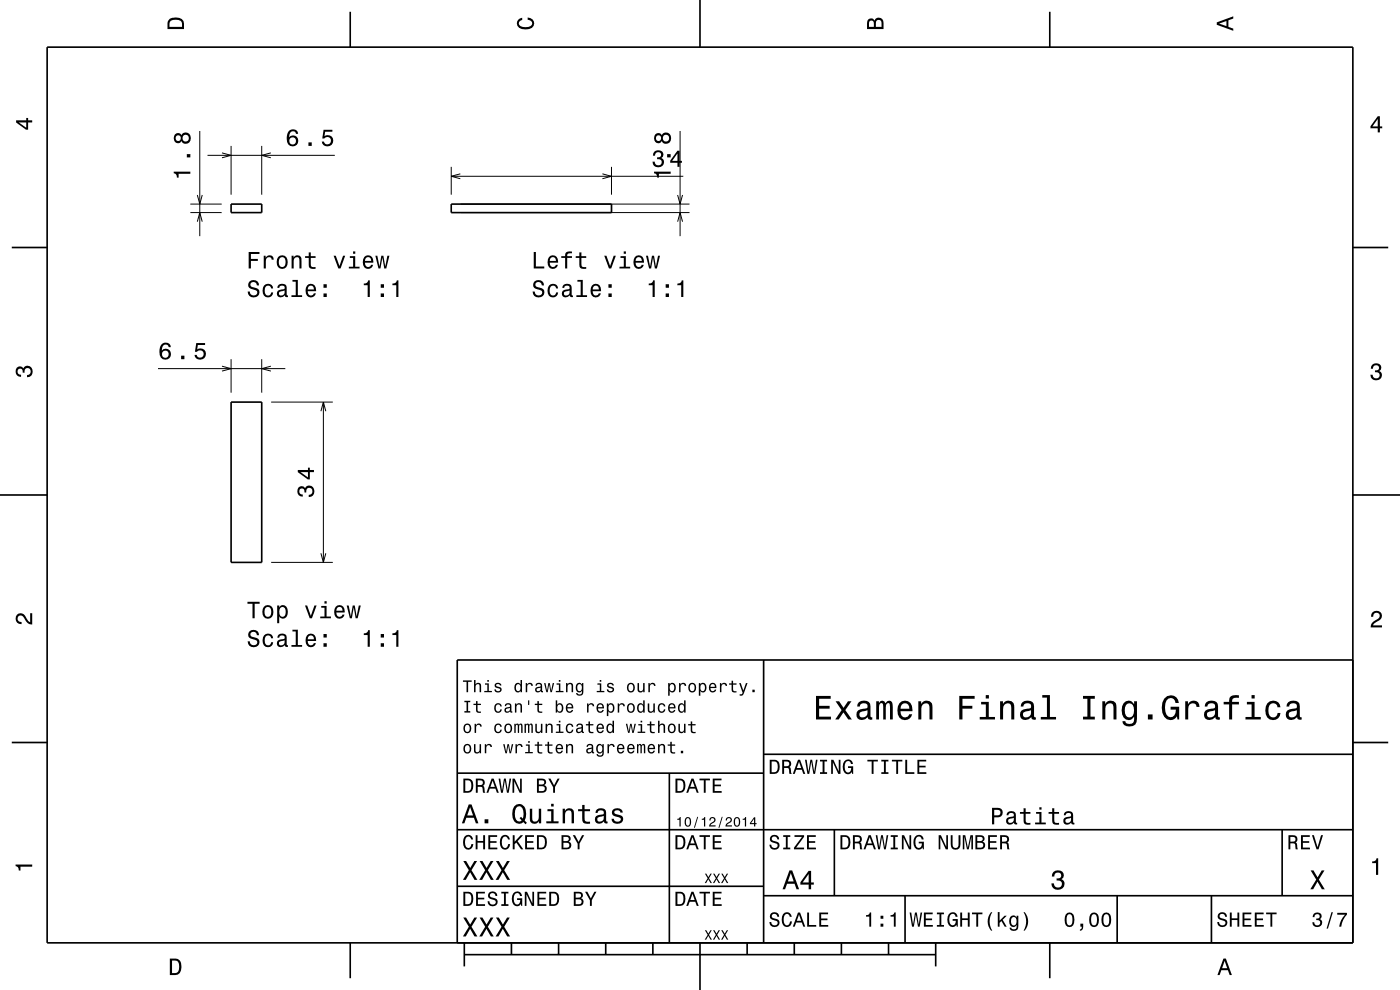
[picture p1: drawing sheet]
<svg xmlns="http://www.w3.org/2000/svg" width="297mm" height="210mm" viewBox="0 0 297 210" stroke-linecap="round" stroke-linejoin="round" font-family="sans-serif">
<g fill="none" stroke="#000" stroke-width=".35">
<path d="M10 10h277v190h-277zM74.3 2.5v7.5M148.5 0v10M222.7 2.5v7.5M2.5 52.5h7.5M49 43.3h6.5v1.8h-6.5zM95.7 43.3h34v1.8h-34zM287 52.5h7.5M49 85.3h6.5v34h-6.5zM0 105h10M287 105h10M162 140v60"/>
<path d="M287 140h-190v60M2.5 157.5h7.5M287 157.5h7.5M97 176h190M97 164h65M142 164v36M162 160h125M177 176v14M272 176v14M97 188h65M162 190h125M192 190v10"/>
<path d="M237 190v10M257 190v10M74.3 200v7.5M98.5 202.5h100M98.5 200v5M108.5 200v2.5M118.5 200v2.5M128.5 200v2.5M138.5 200v2.5M148.5 200v10M158.5 200v2.5M168.5 200v2.5"/>
<path d="M178.5 200v2.5M188.5 200v2.5M198.5 200v5M222.7 200v7.5"/>
</g>
<g fill="none" stroke="#000" stroke-width=".21">
<path d="M42.4 27.8v22.3M44 33h27M47.1 32.4l1.9 .6-1.9 .5M49 31v10.3M55.5 31v10.3M57.5 32.4l-2 .6 2 .5M95.7 35.4v5.9M95.7 37.4h49.3M97.7 36.9l-2 .5 2 .5M127.8 36.9l1.9 .5-1.9 .5M129.7 35.4v5.9M144.3 27.8v22.3"/>
<path d="M40.4 45.1h6.6M40.4 43.3h6.6M41.9 47l.5-1.9 .5 1.9M41.9 41.4l.5 1.9 .5-1.9M97.7 45.1h48.6M97.7 43.3h48.6M143.8 47l.5-1.9 .5 1.9M143.8 41.4l.5 1.9 .5-1.9M33.5 78.2h27M47.1 77.7l1.9 .5-1.9 .5M49 76.2v7.1M55.5 76.2v7.1"/>
<path d="M57.5 77.7l-2 .5 2 .5M57.5 85.3h13.1M68.1 87.2l.5-1.9 .5 1.9M68.6 85.3v34M57.5 119.3h13.1M68.1 117.4l.5 1.9 .5-1.9"/>
</g>
<g fill="#000">
<path d="M36 4a2.18 2.18 0 0 0-.5 2.2h3.5v-1.2a1.43 1.43 0 0 0-1.7-1.3zM36.3 4.4a2.15 2.15 0 0 1 2.2 .3l.1 1h-2.6v-1z" fill-rule="evenodd"/>
<path d="M109.9 4.2l.9-.4v.4a.7 .7 0 0 0-.7 .5 .7 .7 0 0 0 .3 .8 1.7 1.7 0 0 0 2.5-.5 .9 .9 0 0 0-1-.8v-.5a1.24 1.24 0 0 1 1.4 1.1 1.24 1.24 0 0 1-1 1.4 2.22 2.22 0 0 1-2.5-.7l-.2-.5z" fill-rule="evenodd"/>
<path d="M184.2 4.2l-.3 .7v1.3h3.5v-1.3a.98 .98 0 0 0-.7-1.1 .98 .98 0 0 0-1.2 .6 .84 .84 0 0 0-1.3-.2zM184.5 4.5a.54 .54 0 0 1 .6-.1 .54 .54 0 0 1 .3 .6v.7h-1zM185.9 4.4a.62 .62 0 0 1 .8-.1 .62 .62 0 0 1 .3 .6v.8h-1.2z" fill-rule="evenodd"/>
<path d="M258.1 4.7v.6l3.5 1.2v-.4l-1-.4v-1.4l1-.4v-.4zM258.6 5l1.6-.5v1z" fill-rule="evenodd"/>
<path d="M3.4 25.5v.5l2.1 1.5h.5v-1.5h.8v-.5h-.8v-.5h-.4v.5zM4 26h1.6v1.1z" fill-rule="evenodd"/>
<path d="M36.9 36.4v.4a.77 .77 0 0 1 .6 .9h.4v-.8h2.5v-.5zM39.6 32.7v.7h.8v-.7zM37.1 28.5a1.05 1.05 0 0 0-.2 1.4 1.05 1.05 0 0 0 1.3 .4l.3-.4a1.11 1.11 0 0 0 1.5 .5 1.11 1.11 0 0 0 .4-1.6 1.03 1.03 0 0 0-.9-.7 1.03 1.03 0 0 0-1 .6l-.1-.2a.85 .85 0 0 0-1.3 0zM38.7 29.3a.71 .71 0 0 1 1.4 0 .71 .71 0 0 1-1.4 0zM37.2 29.3a.6 .6 0 0 1 1.2 0 .6 .6 0 0 1-1.2 0z" fill-rule="evenodd"/>
<path d="M61.4 27.7a2.41 2.41 0 0 0 .1 3.2 1.16 1.16 0 0 0 1.6-.3 1.16 1.16 0 0 0-.2-1.5 1.16 1.16 0 0 0-1.6 0 1.02 1.02 0 0 1 .9-1.3 .58 .58 0 0 1 .6 .6h.5a1.12 1.12 0 0 0-.8-.9 1.12 1.12 0 0 0-1.1 .2zM61.3 29.9a.75 .75 0 0 1 1.5 0 .75 .75 0 0 1-1.5 0zM65.4 30.2v.8h.7v-.8zM68.6 27.5l-.2 1.9h.4a.79 .79 0 0 1 1.1-.2 .79 .79 0 0 1 .1 1.2 .79 .79 0 0 1-1.2-.1l-.1-.3h-.4a1.21 1.21 0 0 0 1.5 1.1 1.21 1.21 0 0 0 .8-1.7 1.21 1.21 0 0 0-1.8-.5l.2-1h1.5v-.4z" fill-rule="evenodd"/>
<path d="M138.8 32.2l-.3 .8h.5a.62 .62 0 0 1 .3-.7 .62 .62 0 0 1 .8 .2 .62 .62 0 0 1-.2 .8l-.5 .1v.4a.72 .72 0 0 1 .9 .4 .72 .72 0 0 1-.4 .9 .72 .72 0 0 1-1-.5v-.3h-.5a1.18 1.18 0 0 0 1.5 1.2 1.18 1.18 0 0 0 .6-1.8l-.2-.2a.9 .9 0 0 0 .4-1.1 .9 .9 0 0 0-1.1-.5zM143.7 32l-1.5 2.1v.4h1.5v.9h.5v-.9h.5v-.4h-.5v-2.1zM143.7 32.6v1.5h-1.1z" fill-rule="evenodd"/>
<path d="M138.8 36.4v.4a.77 .77 0 0 1 .6 .9h.4v-.8h2.5v-.5zM141.5 32.7v.7h.8v-.7zM139 28.5a1.05 1.05 0 0 0-.2 1.4 1.05 1.05 0 0 0 1.3 .4l.3-.4a1.11 1.11 0 0 0 1.5 .5 1.11 1.11 0 0 0 .4-1.6 1.03 1.03 0 0 0-.9-.7 1.03 1.03 0 0 0-1 .6l-.1-.2a.85 .85 0 0 0-1.3 0zM140.6 29.3a.71 .71 0 0 1 1.4 0 .71 .71 0 0 1-1.4 0zM139.1 29.3a.6 .6 0 0 1 1.2 0 .6 .6 0 0 1-1.2 0z" fill-rule="evenodd"/>
<path d="M292.3 24.7l-1.6 2.1v.4h1.6v.9h.4v-.9h.5v-.4h-.5v-2.1zM292.3 25.2v1.6h-1.1z" fill-rule="evenodd"/>
<path d="M52.8 53.5v3.5h.4v-1.7h1.5v-.4h-1.5v-1h1.8v-.4zM56 54.2v2.8h.4v-1.6a.66 .66 0 0 1 .4-.8 .66 .66 0 0 1 .8 .3v.2h.5a.89 .89 0 0 0-.7-.9 .89 .89 0 0 0-1 .5v-.5zM59 54.5a1.53 1.53 0 0 0 .9 2.5 1.48 1.48 0 0 0 1.1-1.4 1.48 1.48 0 0 0-1.1-1.5l-.5 .1zM59.3 54.8a.67 .67 0 0 1 .7-.2 .67 .67 0 0 1 .5 .5 1.11 1.11 0 0 1-.6 1.6 1.17 1.17 0 0 1-.6-1.9zM61.9 54.2v2.8h.4v-1.6a.63 .63 0 0 1 .5-.9 .63 .63 0 0 1 .7 .8v1.7h.5v-1.8a.89 .89 0 0 0-.7-1 .89 .89 0 0 0-1 .5v-.5zM65.5 53.5v.8h-.8v.4h.8v1.8a1.05 1.05 0 0 0 1.4 .5v-.4a.68 .68 0 0 1-1-.3v-1.6h1v-.4h-1v-.8zM70.8 54.2l1 2.8h.4l1-2.8h-.4l-.8 2.2-.8-2.2zM74.2 54.3v.4h.7v1.9h-.9v.4h2.3v-.4h-.9v-2.3zM74.9 53.3v.5h.5v-.5zM77.3 54.5a1.54 1.54 0 0 0 .8 2.5 1.06 1.06 0 0 0 1.1-.8h-.5l-.2 .3-.4 .1a.76 .76 0 0 1-.7-.9h1.8a1.17 1.17 0 0 0-.5-1.3 1.17 1.17 0 0 0-1.4 .1zM77.6 54.7a.66 .66 0 0 1 .8-.1 .66 .66 0 0 1 .3 .8h-1.3zM79.6 54.2l.7 2.8h.4l.4-2.3 .4 2.3h.4l.7-2.8h-.4l-.5 2.3-.4-2.3h-.4l-.4 2.3-.5-2.3z" fill-rule="evenodd"/>
<path d="M113.2 53.5v3.5h2.3v-.5h-1.8v-3zM116.5 54.5a1.55 1.55 0 0 0 .8 2.5 1.06 1.06 0 0 0 1.1-.8h-.5l-.2 .3-.4 .1a.76 .76 0 0 1-.7-.9h1.8a1.17 1.17 0 0 0-.5-1.3 1.17 1.17 0 0 0-1.4 .1zM116.8 54.7a.66 .66 0 0 1 .8-.1 .66 .66 0 0 1 .3 .8h-1.3zM119.1 54.3v.4h.8v2.3h.4v-2.3h1v-.4h-1a.5 .5 0 0 1 .7-.6h.3v-.3a1.04 1.04 0 0 0-1.4 .7v.2zM122.9 53.5v.8h-.8v.4h.8v1.8a1.05 1.05 0 0 0 1.5 .5v-.4a.68 .68 0 0 1-1-.3l-.1-1.6h1.1v-.4h-1.1v-.8zM128.2 54.2l1 2.8h.5l.9-2.8h-.4l-.8 2.2-.7-2.2zM131.6 54.3v.4h.7v1.9h-.9v.4h2.3v-.4h-.9v-2.3zM132.3 53.3v.5h.5v-.5zM134.7 54.5a1.54 1.54 0 0 0 .8 2.5 1.06 1.06 0 0 0 1.1-.8h-.5l-.2 .3-.4 .1a.76 .76 0 0 1-.7-.9h1.8a1.16 1.16 0 0 0-.5-1.3 1.16 1.16 0 0 0-1.4 .1zM135 54.7a.66 .66 0 0 1 .8-.1 .66 .66 0 0 1 .4 .8h-1.4zM137 54.2l.7 2.8h.4l.4-2.3 .4 2.3h.5l.6-2.8h-.4l-.5 2.3-.4-2.3h-.4l-.4 2.3-.4-2.3z" fill-rule="evenodd"/>
<path d="M34.4 73a2.4 2.4 0 0 0 .1 3.2 1.16 1.16 0 0 0 1.6-.3 1.16 1.16 0 0 0-.2-1.6 1.16 1.16 0 0 0-1.6 .1 1.02 1.02 0 0 1 .8-1.3 .58 .58 0 0 1 .7 .5h.4a1.11 1.11 0 0 0-.7-.9 1.11 1.11 0 0 0-1.1 .3zM34.3 75.1a.75 .75 0 0 1 1.5 0 .75 .75 0 0 1-1.5 0zM38.4 75.4v.8h.7v-.8zM41.6 72.8l-.2 1.8h.4a.79 .79 0 0 1 1.1-.2 .79 .79 0 0 1 .1 1.2 .79 .79 0 0 1-1.2-.1l-.1-.2h-.4a1.21 1.21 0 0 0 1.5 1 1.21 1.21 0 0 0 .8-1.6 1.21 1.21 0 0 0-1.8-.6l.2-.9h1.5v-.4z" fill-rule="evenodd"/>
<path d="M53 59.7a.96 .96 0 0 0-.3 1.1 .96 .96 0 0 0 .9 .6 .77 .77 0 0 1 .9 .9 .83 .83 0 0 1-.9 .3 .83 .83 0 0 1-.6-.8h-.5a1.21 1.21 0 0 0 1.5 1.3 1.21 1.21 0 0 0 .8-1.8l-1.2-.4a.58 .58 0 0 1-.4-.8 .58 .58 0 0 1 .9-.2l.2 .1 .2 .5h.5a1.16 1.16 0 0 0-.8-1.1 1.16 1.16 0 0 0-1.2 .3zM56 60.6a1.53 1.53 0 0 0 .9 2.5 1.07 1.07 0 0 0 1.1-1.1h-.5a.67 .67 0 0 1-.6 .7 .67 .67 0 0 1-.7-.6 1.11 1.11 0 0 1 .7-1.5 .6 .6 0 0 1 .6 .6h.4a1.09 1.09 0 0 0-.7-1 1.09 1.09 0 0 0-1.2 .4zM59.1 60.4l-.3 .7h.4a.55 .55 0 0 1 .7-.5 .55 .55 0 0 1 .4 .7l-.2 .1a.98 .98 0 0 0-1.1 .3 .98 .98 0 0 0-.1 1.2 1.06 1.06 0 0 0 1.5-.3l.1 .4h.6v-.3l-.3-.1v-1.6a1.02 1.02 0 0 0-1.7-.6zM59.3 61.9l1.1-.3a.77 .77 0 0 1-.2 .9 .77 .77 0 0 1-.9 .1l-.1-.4zM62 59.4v.3h.7v2.9h-.9v.4h2.3v-.4h-.9v-3.2zM65.1 60.6a1.54 1.54 0 0 0 .8 2.5 1.05 1.05 0 0 0 1.1-.9h-.4l-.2 .4-.4 .1a.76 .76 0 0 1-.7-.9h1.8a1.16 1.16 0 0 0-.5-1.4 1.16 1.16 0 0 0-1.5 .2zM65.5 60.8a.66 .66 0 0 1 .8-.1 .66 .66 0 0 1 .3 .7h-1.3zM68.6 62.2v.8h.7v-.8zM68.6 60.3v.7h.7v-.7z" fill-rule="evenodd"/>
<path d="M77.2 60.1v.4h.8v2.5h.5v-3.5h-.4a.77 .77 0 0 1-.9 .6zM80.8 62.2v.8h.7v-.8zM80.8 60.3v.7h.7v-.7zM83.2 60.1v.4h.9v2.5h.4v-3.5h-.3a.78 .78 0 0 1-1 .6z" fill-rule="evenodd"/>
<path d="M113.4 59.7a.96 .96 0 0 0-.3 1.1 .96 .96 0 0 0 1 .6 .77 .77 0 0 1 .9 .9 .83 .83 0 0 1-1 .3 .83 .83 0 0 1-.6-.8h-.4a1.21 1.21 0 0 0 1.5 1.3 1.21 1.21 0 0 0 .7-1.8l-.8-.3a.71 .71 0 0 1-.8-.6 .7 .7 0 0 1 .7-.6 .7 .7 0 0 1 .6 .7h.5a1.17 1.17 0 0 0-.7-1.1 1.17 1.17 0 0 0-1.3 .3zM116.5 60.6a1.53 1.53 0 0 0 .8 2.5 1.06 1.06 0 0 0 1.1-1.1h-.4a.67 .67 0 0 1-.7 .7 .67 .67 0 0 1-.7-.6 1.12 1.12 0 0 1 .7-1.5 .59 .59 0 0 1 .7 .6h.4a1.09 1.09 0 0 0-.8-1 1.09 1.09 0 0 0-1.1 .4zM119.6 60.4l-.3 .7h.4a.55 .55 0 0 1 .7-.5 .55 .55 0 0 1 .3 .7l-.2 .1a.98 .98 0 0 0-1.1 .3 .98 .98 0 0 0 0 1.2 1.06 1.06 0 0 0 1.5-.3l.1 .4h.5v-.3l-.2-.1v-1.6a1.02 1.02 0 0 0-1.7-.6zM119.7 61.9l1.1-.3a.77 .77 0 0 1-.2 .9 .77 .77 0 0 1-.9 .1zM122.5 59.4v.3h.7v2.9h-.9v.4h2.2v-.4h-.9v-3.2zM125.6 60.6a1.54 1.54 0 0 0 .8 2.5 1.06 1.06 0 0 0 1.1-.9h-.5l-.2 .4-.4 .1a.76 .76 0 0 1-.7-.9h1.8a1.17 1.17 0 0 0-.5-1.4 1.17 1.17 0 0 0-1.4 .2zM125.9 60.8a.66 .66 0 0 1 .8-.1 .66 .66 0 0 1 .3 .7h-1.3zM129.1 62.2v.8h.7v-.8zM129.1 60.3v.7h.7v-.7z" fill-rule="evenodd"/>
<path d="M137.6 60.1v.4h.8v2.5h.5v-3.5h-.3a.77 .77 0 0 1-1 .6zM141.2 62.2v.8h.7v-.8zM141.2 60.3v.7h.7v-.7zM143.7 60.1v.4h.8v2.5h.5v-3.5h-.4a.77 .77 0 0 1-.9 .6z" fill-rule="evenodd"/>
<path d="M291.1 77.4a1.08 1.08 0 0 1 1.4-.2 1.08 1.08 0 0 1 .4 1.2l-.3 .3a1.06 1.06 0 0 1 .5 1.3 1.06 1.06 0 0 1-1.2 .7 1.1 1.1 0 0 1-1.2-1.2h.5a.71 .71 0 0 0 1 .8 .71 .71 0 0 0 .1-1.3h-.6v-.4a.61 .61 0 0 0 .8-.3 .61 .61 0 0 0-.2-.8 .61 .61 0 0 0-.9 .2l-.1 .5h-.5z" fill-rule="evenodd"/>
<path d="M3.6 78a.86 .86 0 0 1 1.4 .2 1.06 1.06 0 0 1 1.2-.6 1.06 1.06 0 0 1 .7 1.2 1.1 1.1 0 0 1-1.2 1.2v-.4a.71 .71 0 0 0 .8-1 .71 .71 0 0 0-1.3-.1v.6h-.4a.61 .61 0 0 0-.3-.8 .61 .61 0 0 0-.8 .2 .61 .61 0 0 0 .2 .8l.6 .2v.4a1.15 1.15 0 0 1-1.2-.6 1.15 1.15 0 0 1 .3-1.3z" fill-rule="evenodd"/>
<path d="M63.3 103.4a1.17 1.17 0 0 0-.2 1.3 1.17 1.17 0 0 0 1.1 .7v-.5a.62 .62 0 0 1-.7-.3 .62 .62 0 0 1 .2-.8 .62 .62 0 0 1 .9 .2v.5h.4a.72 .72 0 0 1 .4-1 .72 .72 0 0 1 .9 .5 .72 .72 0 0 1-.5 .9l-.3 .1v.4a1.18 1.18 0 0 0 1.2-1.5 1.18 1.18 0 0 0-1.8-.6l-.2 .3a.86 .86 0 0 0-1.4-.2zM63.2 99.7v.5l2.1 1.5h.4v-1.5h.9v-.5h-.9v-.5h-.4v.5zM63.8 100.2h1.5v1.1z" fill-rule="evenodd"/>
<path d="M3.6 130.4a1.22 1.22 0 0 1 2 .7l.4 .6 .4 .3v-1.9h.4v2.4a1.8 1.8 0 0 1-1.7-1.4 .71 .71 0 0 0-.9-.5 .71 .71 0 0 0-.5 .8 .71 .71 0 0 0 .9 .5v.5a1.18 1.18 0 0 1-1.2-.7 1.18 1.18 0 0 1 .2-1.3z" fill-rule="evenodd"/>
<path d="M53 133.9a.96 .96 0 0 0-.3 1.1 .96 .96 0 0 0 .9 .6 .77 .77 0 0 1 .9 .9 .83 .83 0 0 1-.9 .3 .83 .83 0 0 1-.6-.8h-.5a1.21 1.21 0 0 0 1.5 1.3 1.21 1.21 0 0 0 .8-1.8l-1.2-.4a.58 .58 0 0 1-.4-.8 .58 .58 0 0 1 .9-.2l.2 .1 .2 .5h.5a1.16 1.16 0 0 0-.8-1.1 1.16 1.16 0 0 0-1.2 .3zM56 134.8a1.53 1.53 0 0 0 .9 2.5 1.07 1.07 0 0 0 1.1-1.1h-.5a.67 .67 0 0 1-.6 .7 .67 .67 0 0 1-.7-.6 1.11 1.11 0 0 1 .7-1.5 .6 .6 0 0 1 .6 .6h.4a1.09 1.09 0 0 0-.7-1 1.09 1.09 0 0 0-1.2 .4zM59.1 134.6l-.3 .7h.4a.55 .55 0 0 1 .7-.5 .55 .55 0 0 1 .4 .7l-.2 .1a.98 .98 0 0 0-1.1 .3 .98 .98 0 0 0-.1 1.2 1.06 1.06 0 0 0 1.5-.3l.1 .4h.6v-.3l-.3-.1v-1.6a1.02 1.02 0 0 0-.7-.8 1.02 1.02 0 0 0-1 .2zM59.3 136.1l1.1-.3a.77 .77 0 0 1-.2 .9 .77 .77 0 0 1-.9 .1l-.1-.4zM62 133.6v.3h.7v2.9h-.9v.4h2.3v-.4h-.9v-3.2zM65.1 134.8a1.54 1.54 0 0 0 .8 2.5 1.05 1.05 0 0 0 1.1-.9h-.4l-.2 .4-.4 .1a.76 .76 0 0 1-.7-.9h1.8a1.16 1.16 0 0 0-.5-1.4 1.16 1.16 0 0 0-1.5 .2zM65.5 135a.66 .66 0 0 1 .8-.1 .66 .66 0 0 1 .3 .7h-1.3zM68.6 136.4v.8h.7v-.8zM68.6 134.5v.7h.7v-.7z" fill-rule="evenodd"/>
<path d="M52.5 127.7v.4h1.1v3.1h.4v-3.1h1.1v-.4zM56 128.7a1.53 1.53 0 0 0 .8 2.5 1.48 1.48 0 0 0 1.2-1.4 1.48 1.48 0 0 0-1.2-1.5l-.5 .1zM56.3 129a.67 .67 0 0 1 .7-.2 .67 .67 0 0 1 .5 .5 1.11 1.11 0 0 1-.7 1.6 1.17 1.17 0 0 1-.5-1.9zM58.8 128.4v3.8h.4v-1.5a.93 .93 0 0 0 1 .5 .93 .93 0 0 0 .8-.8 1.51 1.51 0 0 0-1-2.1l-.4 .2-.4 .4v-.5zM59.4 129a.63 .63 0 0 1 .7-.2 .63 .63 0 0 1 .5 .5 1.13 1.13 0 0 1-.7 1.5 1.18 1.18 0 0 1-.5-1.8zM64.7 128.4l1 2.8h.5l1-2.8h-.5l-.8 2.2-.7-2.2zM68.1 128.5v.4h.7v1.9h-.9v.4h2.3v-.4h-.9v-2.3zM68.8 127.5v.5h.5v-.5zM71.2 128.7a1.54 1.54 0 0 0 .8 2.5 1.06 1.06 0 0 0 1.1-.8h-.5l-.2 .3-.4 .1a.76 .76 0 0 1-.6-.9h1.7a1.16 1.16 0 0 0-.5-1.3 1.16 1.16 0 0 0-1.4 .1zM71.5 128.9a.66 .66 0 0 1 .8-.1 .66 .66 0 0 1 .4 .8h-1.3zM73.6 128.4l.6 2.8h.4l.4-2.3 .4 2.3h.5l.6-2.8h-.4l-.4 2.3-.4-2.3h-.5l-.4 2.3-.4-2.3z" fill-rule="evenodd"/>
<path d="M77.2 134.3v.4h.8v2.5h.5v-3.5h-.4a.77 .77 0 0 1-.9 .6zM80.8 136.4v.8h.7v-.8zM80.8 134.5v.7h.7v-.7zM83.2 134.3v.4h.9v2.5h.4v-3.5h-.3a.78 .78 0 0 1-1 .6z" fill-rule="evenodd"/>
<path d="M291.2 129.9a1.18 1.18 0 0 1 1.9 .3 1.18 1.18 0 0 1-1 1.7l-.5 .3-.3 .5h1.9v.4h-2.4a1.8 1.8 0 0 1 1.4-1.8 .71 .71 0 0 0 .5-.8 .71 .71 0 0 0-.9-.5 .71 .71 0 0 0-.5 .8h-.4z" fill-rule="evenodd"/>
<path d="M98.5 153.7a1.04 1.04 0 0 0-.1 1.3 1.04 1.04 0 0 0 1.1 .5 1.04 1.04 0 0 0 .5-1.3 1.04 1.04 0 0 0-1.2-.7zM98.8 153.9a.48 .48 0 0 1 .5-.1 .48 .48 0 0 1 .3 .4 .66 .66 0 0 1 0 .7 .66 .66 0 0 1-.7 .3 .98 .98 0 0 1-.1-1.3zM100.7 153.5v2h.3v-1.1a.47 .47 0 0 1 .3-.6 .47 .47 0 0 1 .6 .2v.1h.3a.64 .64 0 0 0-.5-.6 .64 .64 0 0 0-.7 .4v-.4zM105.1 153.7a1.04 1.04 0 0 0-.2 1.2 1.04 1.04 0 0 0 1.1 .6l.4-.4v-.3h-.3l-.3 .4a.73 .73 0 0 1-.6-.7 .73 .73 0 0 1 .7-.7l.2 .4h.3a.78 .78 0 0 0-.5-.7 .78 .78 0 0 0-.8 .2zM107.2 153.7a1.04 1.04 0 0 0-.2 1.3 1.04 1.04 0 0 0 1.2 .5 1.04 1.04 0 0 0 .5-1.3 1.04 1.04 0 0 0-1.2-.7zM107.4 153.9a.48 .48 0 0 1 .5-.1 .48 .48 0 0 1 .4 .4 .66 .66 0 0 1 0 .7 .66 .66 0 0 1-.7 .3 .98 .98 0 0 1-.2-1.3zM109.1 153.5v2h.3v-1.3l.2-.4h.2v.1v1.6h.3v-1.5l.3-.3 .2 .4v1.4h.3v-1.4a.49 .49 0 0 0-.4-.6l-.4 .2-.4-.2-.3 .2v-.2zM111.3 153.5v2h.3v-1.3l.1-.4h.2l.1 .1v1.6h.3v-1.5l.3-.3 .1 .4v1.4h.3v-1.4a.49 .49 0 0 0-.3-.6l-.4 .2-.4-.2-.3 .2v-.2zM113.6 153.5v1.3a.63 .63 0 0 0 .4 .7 .63 .63 0 0 0 .8-.3v.3h.3v-2h-.4v1.2a.46 .46 0 0 1-.2 .5 .46 .46 0 0 1-.6-.2v-1.5zM115.7 153.5v2h.4v-1.1a.45 .45 0 0 1 .2-.6 .45 .45 0 0 1 .6 .2v1.5h.3v-1.3a.63 .63 0 0 0-.4-.7 .63 .63 0 0 0-.8 .3v-.3zM118.1 153.6v.3h.5v1.3h-.7v.3h1.6v-.3h-.6v-1.6zM118.6 152.9v.3h.3v-.3zM120.2 153.7a1.04 1.04 0 0 0-.1 1.2 1.04 1.04 0 0 0 1.1 .6l.4-.4v-.3h-.3l-.3 .4a.73 .73 0 0 1-.7-.7 .73 .73 0 0 1 .7-.7l.3 .4h.3a.78 .78 0 0 0-.5-.7 .78 .78 0 0 0-.9 .2zM122.5 153.6l-.2 .5h.3a.39 .39 0 0 1 .4-.4 .39 .39 0 0 1 .3 .6h-.1a.65 .65 0 0 0-1 .4 .65 .65 0 0 0 .6 .8l.6-.3 .1 .2 .4 .1v-.3h-.2v-1.1a.73 .73 0 0 0-1.2-.5zM122.6 154.7l.8-.2a.55 .55 0 0 1-.2 .6 .55 .55 0 0 1-.6 .1zM124.8 153v.6h-.5v.3h.5l.1 1.3a.75 .75 0 0 0 1 .3v-.3a.49 .49 0 0 1-.7-.2v-1.1h.7v-.3h-.7v-.6zM126.8 153.7a1.04 1.04 0 0 0-.2 1.2 1.04 1.04 0 0 0 1 .6l.5-.6h-.3l-.4 .4a.54 .54 0 0 1-.5-.7h1.2a.83 .83 0 0 0-.3-1 .83 .83 0 0 0-1 .1zM127 153.9l.1-.1a.48 .48 0 0 1 .5 .1 .48 .48 0 0 1 .2 .4h-.9zM128.8 153.7a1.07 1.07 0 0 0-.1 1.1 1.07 1.07 0 0 0 .9 .7l.3-.3v.3h.4v-2.6h-.4v.9a.64 .64 0 0 0-1.1-.1zM129.1 153.9a.44 .44 0 0 1 .5-.1 .44 .44 0 0 1 .3 .4 .65 .65 0 0 1 0 .7 .65 .65 0 0 1-.7 .3l-.2-.4zM132.8 153.5l.4 2h.3l.3-1.7 .3 1.7h.3l.5-2h-.3l-.3 1.7-.3-1.7h-.3l-.3 1.7-.3-1.7zM135.4 153.6v.3h.5v1.3h-.6v.3h1.6v-.3h-.7v-1.6zM135.9 152.9v.3h.3v-.3zM137.9 153v.6h-.6v.3h.6v1.3a.75 .75 0 0 0 1 .3v-.3a.49 .49 0 0 1-.7-.2v-1.1h.7v-.3h-.7v-.6zM139.6 152.9v2.6h.3v-1.1a.45 .45 0 0 1 .3-.6 .45 .45 0 0 1 .6 .2v1.5h.3v-1.3a.63 .63 0 0 0-.4-.7 .63 .63 0 0 0-.8 .3v-.9zM141.9 153.7a1.04 1.04 0 0 0-.2 1.3 1.04 1.04 0 0 0 1.2 .5 1.04 1.04 0 0 0 .5-1.3 1.04 1.04 0 0 0-1.2-.7zM142.1 153.9a.48 .48 0 0 1 .5-.1 .48 .48 0 0 1 .4 .4 .66 .66 0 0 1 0 .7 .66 .66 0 0 1-.7 .3 .97 .97 0 0 1-.2-1.3zM143.9 153.5v1.3a.63 .63 0 0 0 .5 .7 .63 .63 0 0 0 .7-.3v.3h.3v-2h-.3v1.2a.46 .46 0 0 1-.3 .5 .46 .46 0 0 1-.5-.2l-.1-1.5zM146.5 153v.6h-.5v.3h.5l.1 1.3a.74 .74 0 0 0 1 .3v-.3a.49 .49 0 0 1-.7-.2l-.1-1.1h.8v-.3h-.8v-.6z" fill-rule="evenodd"/>
<path d="M98.5 158.1a1.04 1.04 0 0 0-.1 1.2 1.04 1.04 0 0 0 1.1 .5 1.04 1.04 0 0 0 .5-1.3 1.04 1.04 0 0 0-1.2-.6zM98.8 158.3a.48 .48 0 0 1 .5-.2 .48 .48 0 0 1 .3 .4 .66 .66 0 0 1 0 .8 .66 .66 0 0 1-.7 .2 .98 .98 0 0 1-.1-1.2zM100.6 157.9v1.2a.63 .63 0 0 0 .4 .7 .63 .63 0 0 0 .8-.3v.3h.3v-1.9h-.4v1.1a.46 .46 0 0 1-.2 .5 .46 .46 0 0 1-.6-.2v-1.4zM102.8 157.9v1.9h.4v-1.1a.47 .47 0 0 1 .2-.6 .47 .47 0 0 1 .6 .2v.2h.4a.64 .64 0 0 0-.5-.7 .64 .64 0 0 0-.8 .4v-.3zM106.7 157.9l.5 1.9h.3l.3-1.7 .3 1.7h.3l.5-1.9h-.3l-.3 1.6-.3-1.6h-.3l-.3 1.6-.3-1.6zM109.4 157.9v1.9h.3v-1.1a.47 .47 0 0 1 .2-.6 .47 .47 0 0 1 .6 .2v.2h.4a.64 .64 0 0 0-.5-.7 .64 .64 0 0 0-.8 .4v-.3zM111.6 157.9v.3h.5v1.3h-.7v.3h1.6v-.3h-.6v-1.6zM112 157.2v.4h.4v-.4zM114 157.4v.5h-.5v.3h.5v1.3a.75 .75 0 0 0 1 .3v-.2a.49 .49 0 0 1-.7-.3v-1.1h.7v-.3h-.7v-.5zM116.2 157.4v.5h-.6v.3h.6v1.3a.74 .74 0 0 0 1 .3v-.2a.49 .49 0 0 1-.7-.3v-1.1h.7v-.3h-.7v-.5zM118.1 158.1a1.04 1.04 0 0 0-.2 1.1 1.04 1.04 0 0 0 1 .6l.5-.6h-.3l-.4 .4a.54 .54 0 0 1-.5-.7h1.3a.83 .83 0 0 0-.4-1 .83 .83 0 0 0-1 .2zM118.3 158.2l.2-.1a.48 .48 0 0 1 .5 .1 .48 .48 0 0 1 .1 .4h-.9zM120.1 157.9v1.9h.3v-1.1a.45 .45 0 0 1 .4-.6 .45 .45 0 0 1 .5 .5v1.2h.3v-1.3a.63 .63 0 0 0-.5-.7 .63 .63 0 0 0-.7 .4v-.3zM124.6 158l-.2 .4h.3a.39 .39 0 0 1 .5-.4 .39 .39 0 0 1 .3 .6h-.2a.65 .65 0 0 0-.9 .4 .65 .65 0 0 0 .5 .8l.7-.3v.3h.4v-.2l-.1-.1-.1-1.1a.72 .72 0 0 0-.4-.6 .72 .72 0 0 0-.8 .2zM124.7 159l.8-.2a.55 .55 0 0 1-.1 .6 .55 .55 0 0 1-.6 .1zM126.7 158.1a1.06 1.06 0 0 0-.2 1.1 1.06 1.06 0 0 0 .9 .6l.4-.3a.52 .52 0 0 1-.2 .7 .52 .52 0 0 1-.7-.2h-.4a.78 .78 0 0 0 .9 .6 .78 .78 0 0 0 .7-.9v-1.8h-.3v.3l-.3-.3a.64 .64 0 0 0-.8 .2zM126.9 158.3a.45 .45 0 0 1 .5-.2 .45 .45 0 0 1 .3 .4 .65 .65 0 0 1 .1 .7 .65 .65 0 0 1-.7 .3l-.3-.4zM128.9 157.9v1.9h.3v-1.1a.47 .47 0 0 1 .2-.6 .47 .47 0 0 1 .6 .2l.1 .2h.3a.64 .64 0 0 0-.5-.7 .64 .64 0 0 0-.7 .4v-.3zM131.1 158.1a1.04 1.04 0 0 0-.2 1.1 1.04 1.04 0 0 0 1 .6l.5-.6h-.3l-.4 .4a.54 .54 0 0 1-.5-.7h1.3a.83 .83 0 0 0-.4-1 .83 .83 0 0 0-1 .2zM131.3 158.2l.2-.1a.47 .47 0 0 1 .5 .1 .47 .47 0 0 1 .1 .4h-.9zM133.3 158.1a1.04 1.04 0 0 0-.2 1.1 1.04 1.04 0 0 0 1 .6l.5-.6h-.3l-.4 .4a.54 .54 0 0 1-.5-.7h1.2a.83 .83 0 0 0-.3-1 .83 .83 0 0 0-1 .2zM133.5 158.2l.2-.1a.48 .48 0 0 1 .4 .1 .48 .48 0 0 1 .2 .4h-.9zM135.1 157.9v1.9h.3v-1.3l.2-.4h.2l.1 .2v1.5h.2l.1-1.5 .2-.3 .2 .4v1.4h.3v-1.3a.49 .49 0 0 0-.4-.7l-.4 .3-.3-.3-.4 .3v-.2zM137.6 158.1a1.04 1.04 0 0 0-.2 1.1 1.04 1.04 0 0 0 1 .6l.5-.6h-.3l-.4 .4a.54 .54 0 0 1-.5-.7h1.3a.83 .83 0 0 0-.4-1 .83 .83 0 0 0-1 .2zM137.8 158.2l.2-.1a.47 .47 0 0 1 .5 .1 .47 .47 0 0 1 .1 .4h-.9zM139.6 157.9v1.9h.3v-1.1a.45 .45 0 0 1 .4-.6 .45 .45 0 0 1 .5 .5v1.2h.3v-1.3a.63 .63 0 0 0-.4-.7 .63 .63 0 0 0-.8 .4v-.3zM142.2 157.4v.5h-.6v.3h.6v1.3a.75 .75 0 0 0 1 .3v-.2a.49 .49 0 0 1-.7-.3v-1.1h.7v-.3h-.7v-.5zM144.4 159.3v.5h.5v-.5z" fill-rule="evenodd"/>
<path d="M98.2 144.3v.3h.8v2.2h.3v-2.2h.8v-.3zM100.6 144.2v2.6h.3v-1.1a.45 .45 0 0 1 .4-.6 .45 .45 0 0 1 .4 .5v1.2h.4v-1.2a.63 .63 0 0 0-.5-.7 .63 .63 0 0 0-.7 .3v-1zM102.9 145v.2h.5v1.4h-.7v.2h1.7v-.2h-.7v-1.6zM103.4 144.2v.4h.3v-.4zM105.1 145l-.1 .2a.69 .69 0 0 0 .8 .8l.2 .1a.43 .43 0 0 1-.3 .6 .43 .43 0 0 1-.5-.5h-.3a.74 .74 0 0 0 .9 .7 .74 .74 0 0 0 .5-1l-1-.4a.38 .38 0 0 1 .3-.4 .38 .38 0 0 1 .5 .3h.3a.77 .77 0 0 0-1.3-.4zM109.3 145.1a1.06 1.06 0 0 0-.2 1.1 1.06 1.06 0 0 0 .9 .7l.4-.4v.3h.3v-2.6h-.3v1a.64 .64 0 0 0-1.1-.1zM109.6 145.3a.44 .44 0 0 1 .5-.2 .44 .44 0 0 1 .3 .4 .65 .65 0 0 1 0 .8 .65 .65 0 0 1-.7 .3 .98 .98 0 0 1-.1-1.3zM111.5 144.9v1.9h.3v-1.1a.47 .47 0 0 1 .3-.5 .47 .47 0 0 1 .6 .1v.2h.3a.64 .64 0 0 0-.5-.7 .64 .64 0 0 0-.7 .4v-.3zM113.8 145l-.2 .5h.3a.39 .39 0 0 1 .5-.4 .39 .39 0 0 1 .2 .5l-.1 .1a.65 .65 0 0 0-.9 .3 .65 .65 0 0 0 .5 .9l.6-.3 .1 .2h.4v-.2h-.2v-1.2a.73 .73 0 0 0-1.2-.4zM113.9 146.1l.8-.3a.55 .55 0 0 1-.2 .7 .55 .55 0 0 1-.6 0zM115.4 144.9l.5 1.9h.3l.3-1.6 .3 1.6h.3l.5-1.9h-.4l-.3 1.6-.3-1.6h-.3l-.3 1.6-.3-1.6zM118.1 145v.2h.5v1.4h-.7v.2h1.6v-.2h-.6v-1.6zM118.6 144.2v.4h.3v-.4zM120.1 144.9v1.9h.3v-1.1a.45 .45 0 0 1 .4-.6 .45 .45 0 0 1 .5 .5v1.2h.3v-1.2a.63 .63 0 0 0-.5-.7 .63 .63 0 0 0-.7 .3v-.3zM122.3 145.1a1.06 1.06 0 0 0-.2 1.1 1.06 1.06 0 0 0 1 .7l.4-.4a.52 .52 0 0 1-.3 .8 .52 .52 0 0 1-.7-.3h-.3a.78 .78 0 0 0 .9 .6 .78 .78 0 0 0 .7-.9v-1.8h-.3v.3l-.3-.3a.64 .64 0 0 0-.9 .2zM122.6 145.3a.45 .45 0 0 1 .5-.2 .45 .45 0 0 1 .3 .4 .65 .65 0 0 1 0 .8 .65 .65 0 0 1-.7 .3l-.2-.4zM126.7 145v.2h.5v1.4h-.6v.2h1.6v-.2h-.6v-1.6zM127.2 144.2v.4h.4v-.4zM129 145l-.2 .2a.69 .69 0 0 0 .9 .8l.2 .1a.43 .43 0 0 1-.4 .6 .43 .43 0 0 1-.5-.5h-.3a.74 .74 0 0 0 .9 .7 .74 .74 0 0 0 .5-1l-.9-.4a.38 .38 0 0 1 .3-.4 .38 .38 0 0 1 .4 .3h.3a.78 .78 0 0 0-1.2-.4zM133.2 145.1a1.04 1.04 0 0 0-.1 1.2 1.04 1.04 0 0 0 1.1 .5 1.04 1.04 0 0 0 .5-1.2 1.04 1.04 0 0 0-1.2-.7zM133.5 145.3a.48 .48 0 0 1 .5-.2 .48 .48 0 0 1 .3 .4 .66 .66 0 0 1 0 .8 .66 .66 0 0 1-.7 .3 .97 .97 0 0 1-.1-1.3zM135.2 144.9v1.3a.63 .63 0 0 0 .5 .7 .63 .63 0 0 0 .7-.4v.3h.4v-1.9h-.4v1.1a.46 .46 0 0 1-.2 .6 .46 .46 0 0 1-.6-.3v-1.4zM137.5 144.9v1.9h.4v-1.1a.47 .47 0 0 1 .2-.5 .47 .47 0 0 1 .6 .1v.2h.4a.64 .64 0 0 0-.5-.7 .64 .64 0 0 0-.8 .4v-.3zM141.7 144.9v2.7h.4v-1.1a.66 .66 0 0 0 .7 .4 .66 .66 0 0 0 .5-.6 .91 .91 0 0 0 0-1 .91 .91 0 0 0-1-.4l-.2 .3v-.3zM142.2 145.3a.45 .45 0 0 1 .5-.2 .45 .45 0 0 1 .3 .4 .65 .65 0 0 1 0 .8 .65 .65 0 0 1-.6 .3 1 1 0 0 1-.2-1.3zM144.1 144.9v1.9h.3v-1.1a.47 .47 0 0 1 .2-.5 .47 .47 0 0 1 .6 .1v.2h.4a.64 .64 0 0 0-.5-.7 .64 .64 0 0 0-.8 .4v-.3zM146.2 145.1a1.04 1.04 0 0 0-.1 1.2 1.04 1.04 0 0 0 1.1 .5 1.04 1.04 0 0 0 .5-1.2 1.04 1.04 0 0 0-1.2-.7zM146.5 145.3a.48 .48 0 0 1 .5-.2 .48 .48 0 0 1 .3 .4 .66 .66 0 0 1 0 .8 .66 .66 0 0 1-.7 .3 .98 .98 0 0 1-.1-1.3zM148.3 144.9v2.7h.3v-1.1a.66 .66 0 0 0 .7 .4 .66 .66 0 0 0 .5-.6 .91 .91 0 0 0 0-1 .91 .91 0 0 0-1-.4l-.2 .3v-.3zM148.7 145.3a.45 .45 0 0 1 .5-.2 .45 .45 0 0 1 .3 .4l.1 .4a.6 .6 0 0 1-.5 .7 .84 .84 0 0 1-.4-1.3zM150.6 145.1a1.04 1.04 0 0 0-.2 1.2 1.04 1.04 0 0 0 1.1 .6l.5-.6h-.4a.49 .49 0 0 1-.6 .3 .49 .49 0 0 1-.3-.6h1.3a.83 .83 0 0 0-.4-1 .83 .83 0 0 0-1 .1zM150.9 145.3l.1-.2a.48 .48 0 0 1 .5 .1 .48 .48 0 0 1 .2 .5h-1zM152.7 144.9v1.9h.3v-1.1a.47 .47 0 0 1 .3-.5 .47 .47 0 0 1 .6 .1v.2h.3a.64 .64 0 0 0-.5-.7 .64 .64 0 0 0-.7 .4v-.3zM155.2 144.4v.6h-.5v.2h.5v1.3a.74 .74 0 0 0 1 .4v-.3a.49 .49 0 0 1-.7-.2v-1.2h.7v-.2h-.7v-.6zM156.8 144.9l.7 2-.1 .3h-.5v.4a.64 .64 0 0 0 .9-.5l.8-2.2h-.4l-.5 1.6-.6-1.6zM159.6 146.3v.5h.5v-.5z" fill-rule="evenodd"/>
<path d="M98.5 148.6v.4h.5v1.8h-.5v.4h1.3v-.4h-.5v-1.8h.5v-.4zM101 148.7v.6h-.6v.3h.6v1.2a.74 .74 0 0 0 1 .4v-.3a.49 .49 0 0 1-.7-.2v-1.1h.7v-.3h-.7v-.6zM105.1 149.4a1.04 1.04 0 0 0-.2 1.2 1.04 1.04 0 0 0 1.1 .6l.4-.4v-.3h-.3l-.3 .4a.73 .73 0 0 1-.6-.7 .73 .73 0 0 1 .7-.7l.2 .4h.3a.78 .78 0 0 0-.5-.7 .78 .78 0 0 0-.8 .2zM107.3 149.3l-.2 .5h.3a.39 .39 0 0 1 .5-.4 .39 .39 0 0 1 .2 .6h-.1a.65 .65 0 0 0-.9 .4 .65 .65 0 0 0 .5 .8l.6-.3 .1 .2 .4 .1-.2-.5v-1a.73 .73 0 0 0-1.2-.4zM107.4 150.4l.8-.2a.55 .55 0 0 1-.2 .6 .55 .55 0 0 1-.6 .1zM109.2 149.2v2h.4v-1.2a.45 .45 0 0 1 .2-.5 .45 .45 0 0 1 .6 .2v1.5h.3v-1.3a.63 .63 0 0 0-.4-.7 .63 .63 0 0 0-.8 .3v-.3zM112 148.6v.9h.3v-.9zM114 148.7v.6h-.5v.3h.5v1.2a.75 .75 0 0 0 1 .4v-.3l-.6-.1-.1-.3v-.9h.7v-.3h-.7v-.6zM117.9 148.6v2.6h.3v-.3a.66 .66 0 0 0 .7 .3 .66 .66 0 0 0 .6-.6 .9 .9 0 0 0-.1-1 .9 .9 0 0 0-1-.4l-.2 .3v-.9zM118.3 149.6a.45 .45 0 0 1 .5-.1 .45 .45 0 0 1 .4 .4v.3a.6 .6 0 0 1-.5 .7 .85 .85 0 0 1-.4-1.3zM120.2 149.4a1.04 1.04 0 0 0-.1 1.2 1.04 1.04 0 0 0 1 .6l.5-.6h-.3l-.4 .3a.54 .54 0 0 1-.5-.6h1.2a.83 .83 0 0 0-.3-1 .83 .83 0 0 0-1.1 .1zM120.5 149.6l.1-.1a.48 .48 0 0 1 .5 0 .48 .48 0 0 1 .2 .5h-.9zM124.5 149.2v2h.4v-1.2a.47 .47 0 0 1 .2-.5 .47 .47 0 0 1 .6 .2v.1h.3a.64 .64 0 0 0-.4-.6 .64 .64 0 0 0-.8 .3v-.3zM126.8 149.4a1.04 1.04 0 0 0-.2 1.2 1.04 1.04 0 0 0 1 .6l.5-.6h-.3l-.4 .3a.54 .54 0 0 1-.5-.6h1.2a.83 .83 0 0 0-.3-1 .83 .83 0 0 0-1 .1zM127 149.6l.1-.1a.48 .48 0 0 1 .5 0 .48 .48 0 0 1 .2 .5h-.9zM128.7 149.2v2.7h.4v-1a.66 .66 0 0 0 .7 .3 .66 .66 0 0 0 .5-.6 .91 .91 0 0 0 0-1 .91 .91 0 0 0-1-.4l-.2 .3v-.3zM129.2 149.6a.45 .45 0 0 1 .5-.1 .45 .45 0 0 1 .3 .4v.3a.6 .6 0 0 1-.4 .7 .84 .84 0 0 1-.4-1.3zM131 149.2v2h.4v-1.2a.47 .47 0 0 1 .2-.5 .47 .47 0 0 1 .6 .2v.1h.4a.64 .64 0 0 0-.5-.6 .64 .64 0 0 0-.8 .3v-.3zM133.2 149.4a1.04 1.04 0 0 0-.1 1.2 1.04 1.04 0 0 0 1.1 .6 1.04 1.04 0 0 0 .5-1.3 1.04 1.04 0 0 0-1.2-.7zM133.5 149.6a.48 .48 0 0 1 .5-.2 .48 .48 0 0 1 .3 .5 .67 .67 0 0 1 0 .7 .67 .67 0 0 1-.7 .3 .97 .97 0 0 1-.1-1.3zM135.4 149.4a1.06 1.06 0 0 0-.2 1.1 1.06 1.06 0 0 0 .9 .7l.3-.3v.3h.4v-2.6h-.3v.9a.63 .63 0 0 0-1.1-.1zM135.6 149.6a.44 .44 0 0 1 .5-.2 .44 .44 0 0 1 .3 .5 .65 .65 0 0 1 0 .7 .65 .65 0 0 1-.7 .3l-.2-.4zM137.4 149.2v1.3a.63 .63 0 0 0 .5 .7 .63 .63 0 0 0 .7-.3v.3h.3v-2h-.3v1.1a.46 .46 0 0 1-.3 .6 .46 .46 0 0 1-.6-.2v-1.5zM139.8 149.4a1.04 1.04 0 0 0-.2 1.2 1.04 1.04 0 0 0 1.1 .6l.4-.4v-.3h-.3l-.3 .4a.73 .73 0 0 1-.6-.7 .73 .73 0 0 1 .7-.7l.2 .4h.3a.78 .78 0 0 0-.5-.7 .78 .78 0 0 0-.8 .2zM141.9 149.4a1.04 1.04 0 0 0-.1 1.2 1.04 1.04 0 0 0 1 .6l.5-.6h-.3l-.5 .3a.54 .54 0 0 1-.5-.6h1.3a.83 .83 0 0 0-.3-1 .83 .83 0 0 0-1.1 .1zM142.2 149.6l.1-.1a.48 .48 0 0 1 .5 0 .48 .48 0 0 1 .2 .5h-1zM144 149.4a1.06 1.06 0 0 0-.2 1.1 1.06 1.06 0 0 0 .9 .7l.4-.3v.3h.3v-2.6h-.3v.9a.63 .63 0 0 0-1.1-.1zM144.3 149.6a.44 .44 0 0 1 .5-.2 .44 .44 0 0 1 .3 .5 .65 .65 0 0 1 0 .7 .65 .65 0 0 1-.7 .3l-.2-.4z" fill-rule="evenodd"/>
<path d="M173.1 147.6v5h3.2v-.6h-2.5v-1.7h2.2v-.6h-2.2v-1.5h2.4v-.6zM177.3 148.8l1.2 1.8-1.3 2h.7l1-1.5 1 1.5h.8l-1.4-2 1.3-1.8h-.7l-.9 1.4-1-1.4zM182.2 148.9l-.3 .4-.1 .6h.6a.79 .79 0 0 1 1-.8 .79 .79 0 0 1 .5 1.1l-.3 .1a1.62 1.62 0 0 0-1.9 1.3 1.04 1.04 0 0 0 1.1 1.1l.7-.1 .6-.5 .1 .5h.9v-.5h-.4v-2.3a1.45 1.45 0 0 0-1-1.2 1.45 1.45 0 0 0-1.5 .3zM182.5 151.1l1.5-.4a1.1 1.1 0 0 1-.3 1.2 1.1 1.1 0 0 1-1.2 .1l-.2-.5zM185.9 148.8v3.8h.6v-2.6a.71 .71 0 0 1 .5-.9 .58 .58 0 0 1 .4 .8v2.7h.5v-2.6a.72 .72 0 0 1 .5-.9l.3 .2 .1 .6v2.7h.6v-2.7a.99 .99 0 0 0-.8-1.3l-.4 .2-.3 .4-.3-.4-.5-.2-.4 .2-.2 .4v-.4zM190.8 149.2a2.63 2.63 0 0 0 .5 3.4 1.58 1.58 0 0 0 2.2-1.1h-.6l-.3 .5-.6 .2a1.08 1.08 0 0 1-1-1.3h2.6a1.66 1.66 0 0 0-.7-2 1.66 1.66 0 0 0-2.1 .3zM191.3 149.5a.94 .94 0 0 1 1.1-.2 .94 .94 0 0 1 .5 1h-1.9zM194.8 148.8v3.8h.6v-2.2a.97 .97 0 0 1 .5-1.1 .97 .97 0 0 1 1.1 .2l.2 .7v2.4h.6v-2.5a1.27 1.27 0 0 0-.9-1.4 1.27 1.27 0 0 0-1.5 .6v-.5zM203.5 147.6v5h.7v-2.3h2.1v-.6h-2.1v-1.5h2.6v-.6zM208.1 148.9v.5h1v2.7h-1.3v.5h3.3v-.5h-1.3v-3.2zM209.1 147.4v.8h.7v-.8zM212.2 148.8v3.8h.6v-2.2a.97 .97 0 0 1 .5-1.1 .97 .97 0 0 1 1.1 .2l.1 .7v2.4h.7v-2.5a1.27 1.27 0 0 0-.9-1.4 1.27 1.27 0 0 0-1.5 .6v-.5zM216.9 148.9l-.3 .4-.1 .6h.6a.85 .85 0 0 1 .8-.7 .85 .85 0 0 1 .9 .6l-.2 .4-.3 .1a1.62 1.62 0 0 0-1.9 1.3 1.04 1.04 0 0 0 1.1 1.1l.7-.1 .6-.5 .1 .5h.9v-.5h-.4v-2.3a1.45 1.45 0 0 0-1-1.2 1.45 1.45 0 0 0-1.5 .3zM217.2 151.1l1.5-.4a1.1 1.1 0 0 1-.3 1.2 1.1 1.1 0 0 1-1.2 .1l-.2-.5zM221.1 147.4v.6h1v4.1h-1.3v.5h3.2v-.5h-1.3v-4.7zM229.8 147.6v.6h.9v3.8h-.9v.6h2.5v-.6h-1v-3.8h1v-.6zM233.9 148.8v3.8h.6v-2.2a.97 .97 0 0 1 .4-1.1 .97 .97 0 0 1 1.2 .2l.1 .7v2.4h.7v-2.5a1.27 1.27 0 0 0-.9-1.4 1.27 1.27 0 0 0-1.5 .6v-.5zM238.4 149.2a2.71 2.71 0 0 0 .4 3.4 1.29 1.29 0 0 0 1.8-.6 1.1 1.1 0 0 1-1 1.6l-.7-.2-.2-.4h-.6a1.15 1.15 0 0 0 1.5 1.1 1.41 1.41 0 0 0 1.6-1.7v-3.6h-.6v.6l-.5-.6a1.28 1.28 0 0 0-1.7 .4zM238.9 149.6a.9 .9 0 0 1 1-.4 .9 .9 0 0 1 .6 .8 1.58 1.58 0 0 1-.9 2.2 1.19 1.19 0 0 1-1-1.5zM243.5 151.5v1.1h1v-1.1zM247 148.2a3.5 3.5 0 0 0 .6 4.4 1.58 1.58 0 0 0 2.1-.6l.1 .6h.4v-2.7h-1.9v.6h1.2a1.22 1.22 0 0 1-1.6 1.5 2.9 2.9 0 0 1 0-3.8 1.01 1.01 0 0 1 1.5 .9h.7a1.71 1.71 0 0 0-1.2-1.6 1.71 1.71 0 0 0-1.9 .7zM251.4 148.8v3.8h.7v-2.2a.95 .95 0 0 1 .5-1.1 .95 .95 0 0 1 1.2 .3v.4h.7a1.28 1.28 0 0 0-1-1.4 1.28 1.28 0 0 0-1.5 .8v-.6zM255.9 148.9l-.2 .4-.1 .6h.5a.85 .85 0 0 1 .8-.7 .85 .85 0 0 1 .9 .6l-.2 .4-.2 .1a1.62 1.62 0 0 0-2 1.3 1.04 1.04 0 0 0 1.2 1.1l.6-.1 .6-.5 .2 .5h.8v-.5h-.4v-2.3a1.45 1.45 0 0 0-1-1.2 1.45 1.45 0 0 0-1.5 .3zM256.2 151.1l1.6-.4a1.1 1.1 0 0 1-.3 1.2 1.1 1.1 0 0 1-1.3 .1l-.2-.5zM259.6 148.9v.5h1.2v3.2h.6v-3.2h1.4v-.5h-1.4a.71 .71 0 0 1 .9-.9h.5v-.5a1.49 1.49 0 0 0-2 1v.4zM264.5 148.9v.5h1v2.7h-1.3v.5h3.3v-.5h-1.4v-3.2zM265.5 147.4v.8h.7v-.8zM268.9 149.2a2.59 2.59 0 0 0 .5 3.4 1.58 1.58 0 0 0 2.2-1.4h-.6a.95 .95 0 0 1-.9 1 .95 .95 0 0 1-1-.9 1.6 1.6 0 0 1 1-2.1 .86 .86 0 0 1 .9 .8h.6a1.56 1.56 0 0 0-1-1.3 1.56 1.56 0 0 0-1.7 .5zM273.3 148.9l-.3 .4-.1 .6h.6a.79 .79 0 0 1 1-.8 .79 .79 0 0 1 .5 1.1l-.3 .1a1.62 1.62 0 0 0-1.9 1.3 1.04 1.04 0 0 0 1.1 1.1l.7-.1 .6-.5 .1 .5h.8v-.5h-.3l-.1-2.3a1.45 1.45 0 0 0-.9-1.2 1.45 1.45 0 0 0-1.5 .3zM273.5 151.1l1.6-.4a1.1 1.1 0 0 1-.3 1.2 1.1 1.1 0 0 1-1.2 .1l-.2-.5z" fill-rule="evenodd"/>
<path d="M99.4 170.6l-1.4 4h.5l.4-1.1h1.6l.5 1.1h.5l-1.5-4zM99.7 171.2l.7 1.8h-1.3zM102.8 173.8v.8h.8v-.8zM109.1 171.1a2.88 2.88 0 0 0 .4 3.5l.6 .2 .9-.4 .5 .4 .3-.3-.5-.4a2.45 2.45 0 0 0-.8-3.5l-1 .1zM109.8 171.1l.3-.1a1.32 1.32 0 0 1 1 1.6l-.2 1.1-.4-.4-.3 .3 .5 .4a.73 .73 0 0 1-1.2-.1 2.61 2.61 0 0 1 .3-2.8zM112.4 171.5v2.1a1.01 1.01 0 0 0 .7 1.1 1.01 1.01 0 0 0 1.2-.5v.4h.5v-3.1h-.5v1.8a.74 .74 0 0 1-.4 .9 .74 .74 0 0 1-1-.3v-2.4zM116.1 171.7v.4h.8v2.1h-1v.4h2.6v-.4h-1.1v-2.5zM116.9 170.5v.6h.6v-.6zM119.4 171.5v3.1h.5v-1.7a.73 .73 0 0 1 .4-.9 .73 .73 0 0 1 .9 .4l.1 2.2h.5v-2a1.01 1.01 0 0 0-.7-1.1 1.01 1.01 0 0 0-1.3 .5v-.5zM123.5 170.7v1h-.9v.4h.9v2a1.2 1.2 0 0 0 1.7 .6v-.4a.78 .78 0 0 1-1.2-.4v-1.8h1.2v-.4h-1.2v-1zM126.6 171.7l-.3 .7h.5a.63 .63 0 0 1 .8-.6 .63 .63 0 0 1 .4 .9l-.2 .1a1.29 1.29 0 0 0-1.6 1 .83 .83 0 0 0 .9 .9l.6-.1 .4-.4 .2 .4 .6 .1v-.4l-.3-.1v-1.8a1.16 1.16 0 0 0-.8-1 1.16 1.16 0 0 0-1.2 .3zM126.8 173.4l1.3-.3a.88 .88 0 0 1-.2 1 .88 .88 0 0 1-1.1 .1l-.1-.4zM130.1 171.7a.86 .86 0 0 0-.3 1 .86 .86 0 0 0 .9 .5l1 .4a.72 .72 0 0 1-.7 .8 .72 .72 0 0 1-.8-.7h-.5a1.26 1.26 0 0 0 1.3 1.1 1.26 1.26 0 0 0 1.2-1.1 .9 .9 0 0 0-.9-.9l-.9-.2-.1-.3a.69 .69 0 0 1 .7-.4 .69 .69 0 0 1 .6 .5h.5a1.18 1.18 0 0 0-.8-1 1.18 1.18 0 0 0-1.2 .3z" fill-rule="evenodd"/>
<path d="M98.3 165.2v3h1a1.65 1.65 0 0 0 .8-2.7 1.89 1.89 0 0 0-1.8-.3zM98.7 165.5l.9 .1a1.62 1.62 0 0 1 0 2.1l-.9 .1zM100.9 165.2v3h.4v-1.3l.9 .1 .3 1.2h.4l-.2-1.3-.2-.2a.83 .83 0 0 0 .3-1 .83 .83 0 0 0-.9-.5zM101.3 165.5a.94 .94 0 0 1 1.1 .3 .52 .52 0 0 1-.1 .6 .52 .52 0 0 1-.5 .1h-.5zM104.3 165.2l-1.1 3h.4l.3-.9h1.2l.3 .9h.4l-1.1-3zM104.5 165.6l.5 1.3h-1zM105.8 165.2l.5 3h.4l.4-2.6 .4 2.6h.4l.5-3h-.3l-.4 2.5-.4-2.5h-.4l-.4 2.5-.4-2.5zM108.7 165.2v3h.4v-2.5l1.1 2.5h.5v-3h-.4v2.4l-1.1-2.4zM113.9 165.2v3h1.1a.84 .84 0 0 0 1-.7 .84 .84 0 0 0-.5-1 .73 .73 0 0 0 .3-.9 .73 .73 0 0 0-.8-.4zM114.3 165.5h.6a.45 .45 0 0 1 .6 .5 .45 .45 0 0 1-.6 .4h-.6zM114.3 166.8h.7a.52 .52 0 0 1 .6 .5 .52 .52 0 0 1-.6 .5h-.7zM116.3 165.2l1 1.8v1.2h.4v-1.3l1-1.7h-.4l-.8 1.4-.7-1.4z" fill-rule="evenodd"/>
<path d="M98.5 177.5a1.74 1.74 0 0 0 .8 2.7 1.13 1.13 0 0 0 1.1-1.2h-.4a.7 .7 0 0 1-.9 .8 1.78 1.78 0 0 1 0-2.3 .61 .61 0 0 1 .9 .6h.4a1.02 1.02 0 0 0-.7-1 1.02 1.02 0 0 0-1.2 .4zM100.9 177.2v3h.4v-1.4h1.2v1.4h.4v-3h-.4v1.2h-1.2v-1.2zM103.6 177.2v3h1.9v-.4h-1.5v-1h1.3v-.4h-1.3v-.9h1.5v-.3zM106.3 177.5a1.74 1.74 0 0 0 .8 2.7 1.13 1.13 0 0 0 1.1-1.2h-.4a.7 .7 0 0 1-.9 .8 1.78 1.78 0 0 1 0-2.3 .61 .61 0 0 1 .9 .6h.4a1.02 1.02 0 0 0-.7-1 1.02 1.02 0 0 0-1.2 .4zM108.8 177.2v3h.4v-1.1l.3-.4 1 1.5h.5l-1.2-1.8 1.2-1.2h-.5l-1.3 1.4v-1.4zM111.4 177.2v3h1.9v-.4h-1.5v-1h1.3v-.4h-1.3v-.9h1.5v-.3zM113.9 177.2v3h1a1.64 1.64 0 0 0 .8-2.7 1.88 1.88 0 0 0-1.8-.3zM114.3 177.5l.9 .1a1.62 1.62 0 0 1 0 2.1l-.9 .1zM119.1 177.2v3h1.1a.84 .84 0 0 0 1-.7 .84 .84 0 0 0-.5-1 .74 .74 0 0 0 .3-.9 .74 .74 0 0 0-.8-.4zM119.5 177.5h.6a.45 .45 0 0 1 .6 .5 .45 .45 0 0 1-.6 .4h-.6zM119.5 178.8h.7a.52 .52 0 0 1 .6 .5 .52 .52 0 0 1-.6 .5h-.7zM121.5 177.2l1 1.8v1.2h.4v-1.2l1-1.8h-.4l-.8 1.4-.7-1.4z" fill-rule="evenodd"/>
<path d="M143.7 173.7v.2h.4v1.4h.3v-2zM145.4 173.6a1.16 1.16 0 0 0 .5 1.8 1.16 1.16 0 0 0 .5-1.8 .63 .63 0 0 0-1 0zM145.7 173.6l.2-.1a.98 .98 0 0 1 0 1.6h-.2l-.2-.4v-.7zM147.9 173.3l-.7 2.3h.2l.7-2.3zM148.9 173.7v.2h.4v1.4h.3v-2zM150.7 173.5l-.2 .5h.2a.4 .4 0 0 1 .3-.5 .4 .4 0 0 1 .5 .3 .4 .4 0 0 1-.3 .5l-.1 .1a.94 .94 0 0 0-.7 .9h1.4v-.2h-1.1l.5-.5a.67 .67 0 0 0 .5-.9 .67 .67 0 0 0-1-.2zM153.1 173.3l-.7 2.3h.2l.7-2.3zM154.1 173.5l-.2 .5h.3a.4 .4 0 0 1 .3-.5 .4 .4 0 0 1 .5 .3 .4 .4 0 0 1-.3 .5l-.2 .1a.93 .93 0 0 0-.6 .9h1.4v-.2h-1.1l.5-.5a.67 .67 0 0 0 .5-.9 .67 .67 0 0 0-1.1-.2zM155.8 173.6a1.15 1.15 0 0 0 .5 1.8 1.16 1.16 0 0 0 .5-1.8 .63 .63 0 0 0-1 0zM156.1 173.6l.2-.1a.98 .98 0 0 1 0 1.6h-.2l-.2-.4v-.7zM157.6 173.7v.2h.4v1.4h.3v-2zM160 173.4l-.9 1.2v.2h.9v.5h.2v-.5h.3v-.2h-.3v-1.2zM160 173.7v.9h-.7z" fill-rule="evenodd"/>
<path d="M143.3 177.2v3h1a1.64 1.64 0 0 0 .8-2.7 1.88 1.88 0 0 0-1.8-.3zM143.7 177.5l.9 .1a1.62 1.62 0 0 1 0 2.1l-.9 .1zM146.7 177.2l-1.1 3h.4l.3-.9h1.2l.3 .9h.4l-1.1-3zM146.9 177.6l.5 1.3h-1zM148.4 177.2v.3h.9v2.7h.4v-2.7h.9v-.3zM151.2 177.2v3h1.9v-.4h-1.5v-1h1.3v-.4h-1.3v-.9h1.5v-.3z" fill-rule="evenodd"/>
<path d="M143.3 165.2v3h1a1.65 1.65 0 0 0 .8-2.7 1.89 1.89 0 0 0-1.8-.3zM143.7 165.5l.9 .1a1.62 1.62 0 0 1 0 2.1l-.9 .1zM146.7 165.2l-1.1 3h.4l.3-.9h1.2l.3 .9h.4l-1.1-3zM146.9 165.6l.5 1.3h-1zM148.4 165.2v.3h.9v2.7h.4v-2.7h.9v-.3zM151.2 165.2v3h1.9v-.4h-1.5v-1h1.3v-.4h-1.3v-.9h1.5v-.3z" fill-rule="evenodd"/>
<path d="M163.6 177.3a.82 .82 0 0 0-.2 1 .82 .82 0 0 0 .8 .5 .66 .66 0 0 1 .7 .8 .71 .71 0 0 1-.8 .3 .71 .71 0 0 1-.5-.7h-.4a1.04 1.04 0 0 0 1.3 1.1 1.04 1.04 0 0 0 .6-1.6l-1-.3a.53 .53 0 0 1-.1-.9 .53 .53 0 0 1 .8 .3l.1 .3h.4a1 1 0 0 0-.6-1 1 1 0 0 0-1.1 .2zM166.2 177.2v.3h.5v2.3h-.5v.4h1.5v-.4h-.6v-2.3h.6v-.3zM168.5 177.2v.3h1.6l-1.7 2.3v.4h2.2v-.4h-1.7l1.7-2.3v-.3zM171.2 177.2v3h1.9v-.4h-1.5v-1h1.3v-.4h-1.3v-.9h1.5v-.3z" fill-rule="evenodd"/>
<path d="M163.3 161.2v3h1a1.65 1.65 0 0 0 .8-2.7 1.89 1.89 0 0 0-1.8-.3zM163.7 161.5l.9 .1a1.62 1.62 0 0 1 0 2.1l-.9 .1zM165.9 161.2v3h.4v-1.3l.9 .1 .3 1.2h.4l-.2-1.3-.2-.2a.83 .83 0 0 0 .3-1 .83 .83 0 0 0-.9-.5zM166.3 161.5a.93 .93 0 0 1 1.1 .3 .52 .52 0 0 1-.1 .6 .52 .52 0 0 1-.5 .1h-.5zM169.3 161.2l-1.1 3h.4l.3-.9h1.2l.3 .9h.4l-1.1-3zM169.5 161.6l.5 1.3h-1zM170.8 161.2l.5 3h.4l.4-2.6 .5 2.6h.3l.5-3h-.3l-.4 2.5-.4-2.5h-.4l-.4 2.5-.4-2.5zM174 161.2v.3h.5v2.3h-.5v.4h1.5v-.4h-.6v-2.3h.6v-.3zM176.3 161.2v3h.4v-2.5l1.1 2.5h.5v-3h-.4v2.4l-1.1-2.4zM179.1 161.5a1.72 1.72 0 0 0 .8 2.7l.5-.1 .3-.3 .1 .4h.2v-1.7h-1.1v.4h.7a.73 .73 0 0 1-1 .9 1.75 1.75 0 0 1 0-2.3 .61 .61 0 0 1 .9 .6h.5a1.03 1.03 0 0 0-.8-1 1.03 1.03 0 0 0-1.1 .4zM184 161.2v.3h.9v2.7h.4v-2.7h.9v-.3zM187 161.2v.3h.5v2.3h-.5v.4h1.5v-.4h-.6v-2.3h.6v-.3zM189.2 161.2v.3h.9v2.7h.4v-2.7h.9v-.3zM192 161.2v3h2v-.4h-1.6v-2.6zM194.6 161.2v3h1.9v-.4h-1.5v-1h1.4v-.4h-1.4v-.9h1.5v-.3z" fill-rule="evenodd"/>
<path d="M178.3 177.2v3h1a1.64 1.64 0 0 0 .8-2.7 1.88 1.88 0 0 0-1.8-.3zM178.7 177.5l.9 .1a1.62 1.62 0 0 1 0 2.1l-.9 .1zM180.9 177.2v3h.4v-1.3l.9 .1 .3 1.2h.4l-.2-1.3-.2-.2a.83 .83 0 0 0 .3-1 .83 .83 0 0 0-.9-.5zM181.3 177.5a.93 .93 0 0 1 1.1 .3 .52 .52 0 0 1-.1 .6 .52 .52 0 0 1-.5 .1h-.5zM184.3 177.2l-1.1 3h.4l.3-.9h1.2l.3 .9h.4l-1.1-3zM184.5 177.6l.5 1.3h-1zM185.8 177.2l.5 3h.4l.4-2.6 .5 2.6h.3l.5-3h-.3l-.4 2.5-.4-2.5h-.4l-.4 2.5-.4-2.5zM189 177.2v.3h.5v2.3h-.5v.4h1.5v-.4h-.6v-2.3h.6v-.3zM191.3 177.2v3h.4v-2.5l1.1 2.5h.5v-3h-.4v2.4l-1.1-2.4zM194.1 177.5a1.72 1.72 0 0 0 .8 2.7l.5-.1 .3-.3 .1 .4h.2v-1.7h-1.1v.4h.7a.73 .73 0 0 1-1 .9 1.74 1.74 0 0 1 0-2.3 .61 .61 0 0 1 .9 .6h.5a1.02 1.02 0 0 0-.8-1 1.02 1.02 0 0 0-1.1 .4zM199.1 177.2v3h.4v-2.5l1.1 2.5h.5v-3h-.4v2.4l-1.1-2.4zM201.7 177.2v1.8a1.05 1.05 0 0 0 1 1.2 1.05 1.05 0 0 0 1.1-1.2v-1.8h-.4v1.8a.66 .66 0 0 1-.7 .9 .66 .66 0 0 1-.6-.9v-1.8zM204.2 177.2v3h.4v-2.8l.5 2.8h.4l.6-2.8v2.8h.3v-3h-.5l-.6 2.6-.5-2.6zM206.9 177.2v3h1.2a.84 .84 0 0 0 .9-.7 .84 .84 0 0 0-.5-1 .74 .74 0 0 0 .3-.9 .74 .74 0 0 0-.8-.4zM207.3 177.5h.6a.45 .45 0 0 1 .6 .5 .45 .45 0 0 1-.6 .4h-.6zM207.3 178.8h.7a.52 .52 0 0 1 .6 .5 .52 .52 0 0 1-.6 .5h-.7zM209.6 177.2v3h1.9v-.4h-1.5v-1h1.4v-.4h-1.4v-.9h1.5v-.3zM212.2 177.2v3h.4v-1.3l.9 .1 .2 1.2h.5l-.3-1.3-.2-.2a.83 .83 0 0 0 .3-1 .83 .83 0 0 0-.8-.5zM212.6 177.5a.93 .93 0 0 1 1 .3 .52 .52 0 0 1 0 .6 .52 .52 0 0 1-.6 .1h-.4z" fill-rule="evenodd"/>
<path d="M210.5 171.4v3.5h.4v-1.5a1.34 1.34 0 0 0 1.8-1 .93 .93 0 0 0-1-1zM210.9 171.8a1.12 1.12 0 0 1 1.3 .3 .6 .6 0 0 1-.1 .6 .6 .6 0 0 1-.6 .3h-.6zM213.8 172.3l-.3 .6h.4a.55 .55 0 0 1 .7-.5 .55 .55 0 0 1 .4 .8h-.2a1.14 1.14 0 0 0-1.4 .9 .73 .73 0 0 0 .8 .8l.5-.1 .4-.3 .1 .3 .6 .1v-.4h-.3v-1.6a1.02 1.02 0 0 0-.7-.8 1.02 1.02 0 0 0-1 .2zM214 173.8l1.1-.3a.77 .77 0 0 1-.2 .9 .77 .77 0 0 1-.9 0zM217.1 171.5v.7h-.7v.4h.7l.1 1.8a1.05 1.05 0 0 0 1.4 .5v-.4a.68 .68 0 0 1-1-.3v-1.6h1v-.4h-1v-.7zM219.8 172.2v.4h.7v1.9h-.9v.4h2.3v-.4h-1v-2.3zM220.5 171.2v.5h.5v-.5zM223.2 171.5v.7h-.8v.4h.8v1.8a1.04 1.04 0 0 0 1.5 .5v-.4a.68 .68 0 0 1-1-.3v-1.6h1v-.4h-1v-.7zM225.9 172.3l-.2 .6h.4a.55 .55 0 0 1 .7-.5 .55 .55 0 0 1 .3 .8h-.2a1 1 0 0 0-1 .2 1 1 0 0 0-.3 1.1 .94 .94 0 0 0 1.7 0l.1 .3 .5 .1v-.4h-.2v-1.6a1.02 1.02 0 0 0-1.8-.6zM226.1 173.8l1.1-.3a.77 .77 0 0 1-.2 .9 .77 .77 0 0 1-.9 0l-.1-.3z" fill-rule="evenodd"/>
<path d="M3.3 183.4h3.5v.4h-2.5v.9h-.3a.77 .77 0 0 0-.7-1z" fill-rule="evenodd"/>
<path d="M98.3 194.6l1.2 2-1.3 2h.6l.9-1.6 1 1.6h.6l-1.3-2 1.2-2h-.6l-.9 1.5-.8-1.5zM101.7 194.6l1.2 2-1.2 2h.6l.9-1.6 .9 1.6h.6l-1.2-2 1.2-2h-.6l-.9 1.5-.8-1.5zM105.2 194.6l1.2 2-1.3 2h.7l.9-1.6 .9 1.6h.6l-1.2-2 1.2-2h-.6l-.9 1.5-.9-1.5z" fill-rule="evenodd"/>
<path d="M98.3 182.6l1.2 2-1.3 2h.6l.9-1.6 1 1.6h.6l-1.3-2 1.2-2h-.6l-.9 1.5-.8-1.5zM101.7 182.6l1.2 2-1.2 2h.6l.9-1.6 .9 1.6h.6l-1.2-2 1.2-2h-.6l-.9 1.5-.8-1.5zM105.2 182.6l1.2 2-1.3 2h.7l.9-1.6 .9 1.6h.6l-1.2-2 1.2-2h-.6l-.9 1.5-.9-1.5z" fill-rule="evenodd"/>
<path d="M98.3 189.2v3h1a1.65 1.65 0 0 0 .8-2.7 1.89 1.89 0 0 0-1.8-.3zM98.7 189.5l.9 .1a1.62 1.62 0 0 1 0 2.1l-.9 .1zM101 189.2v3h1.9v-.4h-1.5v-1h1.3v-.4h-1.3v-.9h1.5v-.3zM103.8 189.3a.83 .83 0 0 0-.2 1 .83 .83 0 0 0 .8 .5 .66 .66 0 0 1 .7 .8 .72 .72 0 0 1-.8 .3 .72 .72 0 0 1-.5-.7h-.4a1.04 1.04 0 0 0 1.3 1.1 1.04 1.04 0 0 0 .6-1.6l-.7-.3a.61 .61 0 0 1-.7-.5 .6 .6 0 0 1 .7-.5 .6 .6 0 0 1 .5 .7h.4a1 1 0 0 0-.6-1 1 1 0 0 0-1.1 .2zM106.4 189.2v.3h.5v2.3h-.5v.4h1.5v-.4h-.6v-2.3h.6v-.3zM108.9 189.5a1.73 1.73 0 0 0 .8 2.7l.4-.1 .4-.3 .1 .4h.2v-1.7h-1.1v.4h.7a.73 .73 0 0 1-1 .9 1.75 1.75 0 0 1 0-2.3 .61 .61 0 0 1 .9 .6h.5a1.02 1.02 0 0 0-.8-1 1.02 1.02 0 0 0-1.1 .4zM111.3 189.2v3h.4v-2.5l1.1 2.5h.5v-3h-.4v2.4l-1.1-2.4zM114 189.2v3h1.9v-.4h-1.5v-1h1.3v-.4h-1.3v-.9h1.5v-.3zM116.5 189.2v3h1a1.64 1.64 0 0 0 .8-2.7 1.88 1.88 0 0 0-1.8-.3zM116.9 189.5l.9 .1a1.62 1.62 0 0 1 0 2.1l-.9 .1zM121.7 189.2v3h1.2a.84 .84 0 0 0 .9-.7 .84 .84 0 0 0-.5-1 .73 .73 0 0 0 .3-.9 .73 .73 0 0 0-.8-.4zM122.1 189.5h.6a.45 .45 0 0 1 .6 .5 .45 .45 0 0 1-.6 .4h-.6zM122.1 190.8h.7a.52 .52 0 0 1 .6 .5 .52 .52 0 0 1-.6 .5h-.7zM124.1 189.2l1 1.8v1.2h.5v-1.3l.9-1.7h-.4l-.8 1.4-.7-1.4z" fill-rule="evenodd"/>
<path d="M143.3 189.2v3h1a1.65 1.65 0 0 0 .8-2.7 1.89 1.89 0 0 0-1.8-.3zM143.7 189.5l.9 .1a1.62 1.62 0 0 1 0 2.1l-.9 .1zM146.7 189.2l-1.1 3h.4l.3-.9h1.2l.3 .9h.4l-1.1-3zM146.9 189.6l.5 1.3h-1zM148.4 189.2v.3h.9v2.7h.4v-2.7h.9v-.3zM151.2 189.2v3h1.9v-.4h-1.5v-1h1.3v-.4h-1.3v-.9h1.5v-.3z" fill-rule="evenodd"/>
<path d="M149.5 197.3l.6 1-.6 1h.3l.5-.8 .4 .8h.3l-.6-1 .6-1h-.3l-.4 .8-.5-.8zM151.3 197.3l.6 1-.7 1h.3l.5-.8 .5 .8h.3l-.7-1 .6-1h-.3l-.4 .8-.4-.8zM153 197.3l.6 1-.6 1h.3l.4-.8 .5 .8h.3l-.6-1 .6-1h-.3l-.5 .8-.4-.8z" fill-rule="evenodd"/>
<path d="M149.5 185.3l.6 1-.6 1h.3l.5-.8 .4 .8h.3l-.6-1 .6-1h-.3l-.4 .8-.5-.8zM151.3 185.3l.6 1-.7 1h.3l.5-.8 .5 .8h.3l-.7-1 .6-1h-.3l-.4 .8-.4-.8zM153 185.3l.6 1-.6 1h.3l.4-.8 .5 .8h.3l-.6-1 .6-1h-.3l-.5 .8-.4-.8z" fill-rule="evenodd"/>
<path d="M163.6 193.7a.82 .82 0 0 0-.2 1 .82 .82 0 0 0 .8 .5 .66 .66 0 0 1 .7 .8 .71 .71 0 0 1-.8 .3 .71 .71 0 0 1-.5-.7h-.4a1.04 1.04 0 0 0 1.3 1.1 1.04 1.04 0 0 0 .6-1.6l-.7-.2a.61 .61 0 0 1-.7-.6 .6 .6 0 0 1 .7-.4 .6 .6 0 0 1 .5 .6h.4a1 1 0 0 0-.6-1 1 1 0 0 0-1.1 .2zM166.1 193.9a1.74 1.74 0 0 0 .8 2.8 1.13 1.13 0 0 0 1.1-1.2h-.4a.7 .7 0 0 1-.9 .7 1.78 1.78 0 0 1 0-2.3 .61 .61 0 0 1 .9 .6h.4a1.02 1.02 0 0 0-.7-1 1.02 1.02 0 0 0-1.2 .4zM169.3 193.6l-1.1 3h.4l.3-.9h1.2l.3 .9h.4l-1.1-3zM169.5 194l.5 1.3h-1zM171.2 193.6v3h2v-.4h-1.6v-2.6zM173.8 193.6v3h1.9v-.4h-1.5v-1h1.3v-.4h-1.3v-.9h1.5v-.3z" fill-rule="evenodd"/>
<path d="M167.5 184.6l-1.5 4h.5l.5-1.1h1.6l.4 1.1h.5l-1.4-4zM167.8 185.2l.6 1.8h-1.3zM171.5 184.7l-1.7 2.4v.5h1.8v1h.5v-1h.5v-.4h-.5v-2.5zM171.6 185.4v1.8h-1.3z" fill-rule="evenodd"/>
<path d="M183.7 194.1v.3h.7v2.2h.4v-3h-.3a.66 .66 0 0 1-.8 .5zM186.8 195.9v.7h.6v-.7zM186.8 194.3v.6h.6v-.6zM188.9 194.1v.3h.7v2.2h.4v-3h-.3a.66 .66 0 0 1-.8 .5z" fill-rule="evenodd"/>
<path d="M193 193.6l.5 3h.4l.4-2.6 .4 2.6h.4l.5-3h-.3l-.4 2.5-.4-2.5h-.4l-.4 2.5-.4-2.5zM196 193.6v3h1.9v-.4h-1.5v-1h1.3v-.4h-1.3v-.9h1.5v-.3zM198.8 193.6v.3h.5v2.3h-.5v.4h1.5v-.4h-.6v-2.3h.6v-.3zM201.3 193.9a1.72 1.72 0 0 0 .8 2.8l.4-.2 .4-.3 .1 .4h.2v-1.6h-1.1v.3h.7a.73 .73 0 0 1-1 .9 1.74 1.74 0 0 1 0-2.3 .61 .61 0 0 1 .9 .6h.5a1.02 1.02 0 0 0-.8-1 1.02 1.02 0 0 0-1.1 .4zM203.7 193.6v3h.4v-1.4h1.2v1.4h.4v-3h-.4v1.2h-1.2v-1.2zM206.2 193.6v.3h.9v2.7h.4v-2.7h.9v-.3zM210.2 193.5a3.1 3.1 0 0 0 0 3.9h.3a3.7 3.7 0 0 1 0-3.9zM211.7 193.5v3.1h.4v-.8l.4-.4 .6 1.2h.5l-.9-1.5 .9-.8h-.5l-1 1v-1.8zM214.3 194.5a1.35 1.35 0 0 0 .7 2.2l.4-.2 .3-.3a.63 .63 0 0 1-.3 .9 .63 .63 0 0 1-.9-.3h-.3a.94 .94 0 0 0 1.1 .7 .94 .94 0 0 0 .7-1v-2.2h-.3v.3l-.3-.3a.77 .77 0 0 0-1.1 .2zM214.6 194.7a.54 .54 0 0 1 .6-.2 .54 .54 0 0 1 .4 .5 .95 .95 0 0 1-.5 1.3 1.03 1.03 0 0 1-.5-1.6zM217.1 193.5a3.7 3.7 0 0 1 0 3.9h.3a3.1 3.1 0 0 0 0-3.9z" fill-rule="evenodd"/>
<path d="M223.5 185a1.23 1.23 0 0 1 1.5-.3 1.23 1.23 0 0 1 .6 1.5l-.4 .3a1.21 1.21 0 0 1 .6 1.5 1.21 1.21 0 0 1-1.4 .8 1.26 1.26 0 0 1-1.4-1.4h.6a.81 .81 0 0 0 1.1 .9 .81 .81 0 0 0 .1-1.5h-.7v-.5a.7 .7 0 0 0 1-.3 .7 .7 0 0 0-.3-.9 .7 .7 0 0 0-1 .2l-.1 .6h-.6l.1-.5z" fill-rule="evenodd"/>
<path d="M226.1 194a2.3 2.3 0 0 0 .3 2.6 .97 .97 0 0 0 1.5-.8 1.98 1.98 0 0 0-.6-2.1h-.9zM226.6 194h.6a2.05 2.05 0 0 1 0 2.2h-.6a2.03 2.03 0 0 1 0-2.2zM229.2 195.9v.7l.3 .1-.1 .3-.3 .2v.2a.71 .71 0 0 0 .7-.8v-.7zM231.3 194a2.29 2.29 0 0 0 .3 2.6 .98 .98 0 0 0 1.5-.8 1.97 1.97 0 0 0-.6-2.1h-.9zM231.8 194h.6a2.03 2.03 0 0 1 0 2.2h-.6a2.03 2.03 0 0 1 0-2.2zM233.9 194a2.3 2.3 0 0 0 .3 2.6 .97 .97 0 0 0 1.5-.8 1.98 1.98 0 0 0-.6-2.1h-.9zM234.4 194h.6a2.05 2.05 0 0 1 0 2.2h-.6a2.03 2.03 0 0 1 0-2.2z" fill-rule="evenodd"/>
<path d="M258.6 193.7a.82 .82 0 0 0-.2 1 .82 .82 0 0 0 .8 .5 .66 .66 0 0 1 .7 .8 .71 .71 0 0 1-.8 .3 .71 .71 0 0 1-.5-.7h-.4a1.04 1.04 0 0 0 1.3 1.1 1.04 1.04 0 0 0 .6-1.6l-.7-.2a.61 .61 0 0 1-.7-.6 .6 .6 0 0 1 .7-.4 .6 .6 0 0 1 .5 .6h.4a1 1 0 0 0-.6-1 1 1 0 0 0-1.1 .2zM260.9 193.6v3h.4v-1.4h1.2v1.4h.4v-3h-.4v1.2h-1.2v-1.2zM263.6 193.6v3h1.9v-.4h-1.5v-1h1.3v-.4h-1.3v-.9h1.5v-.3zM266.2 193.6v3h1.9v-.4h-1.5v-1h1.3v-.4h-1.3v-.9h1.5v-.3zM268.6 193.6v.3h.9v2.7h.4v-2.7h.9v-.3z" fill-rule="evenodd"/>
<path d="M273.3 177.2v3h.4v-1.3l.9 .1 .3 1.2h.4l-.2-1.3-.3-.2a.83 .83 0 0 0 .4-1 .83 .83 0 0 0-.9-.5zM273.7 177.5a.92 .92 0 0 1 1.1 .3 .52 .52 0 0 1-.1 .6 .52 .52 0 0 1-.5 .1h-.5zM276 177.2v3h1.9v-.4h-1.5v-1h1.3v-.4h-1.3v-.9h1.5v-.3zM278.3 177.2l1 3h.4l1-3h-.4l-.8 2.5-.8-2.5z" fill-rule="evenodd"/>
<path d="M278 184.6h.6l.9 1.5 .9-1.5h.6l-1.2 2 1.2 2h-.6l-.9-1.6-.9 1.6h-.6l1.2-2z" fill-rule="evenodd"/>
<path d="M278.7 193.8l-.2 .7h.4a.53 .53 0 0 1 .2-.6 .53 .53 0 0 1 .7 .2 .53 .53 0 0 1-.2 .7h-.4v.4a.62 .62 0 0 1 .8 .4 .62 .62 0 0 1-.4 .8 .62 .62 0 0 1-.8-.5v-.3h-.4a1.01 1.01 0 0 0 1.3 1.1 1.01 1.01 0 0 0 .5-1.6l-.2-.1a.83 .83 0 0 0 .2-1.2 .83 .83 0 0 0-1.2-.2zM282.5 193.5l-1.1 3.5h.3l1.1-3.5zM283.7 193.6v.4h1.6a4.4 4.4 0 0 0-1.2 2.6h.4a4.5 4.5 0 0 1 1.2-2.6v-.4z" fill-rule="evenodd"/>
<path d="M291.1 182.7a.77 .77 0 0 0 .9-.6h.4v3.5h-.5v-2.5h-.8z" fill-rule="evenodd"/>
<path d="M36 203.3v3.5h1.2a1.42 1.42 0 0 0 1.3-1.7 1.38 1.38 0 0 0-1.3-1.8zM36.5 203.8h1a1.89 1.89 0 0 1 0 2.5l-1 .1z" fill-rule="evenodd"/>
<path d="M259.5 203.3l-1.2 3.5h.4l.4-1h1.4l.4 1h.4l-1.2-3.5zM259.8 203.8l.5 1.6h-1z" fill-rule="evenodd"/>
</g>
</svg>
